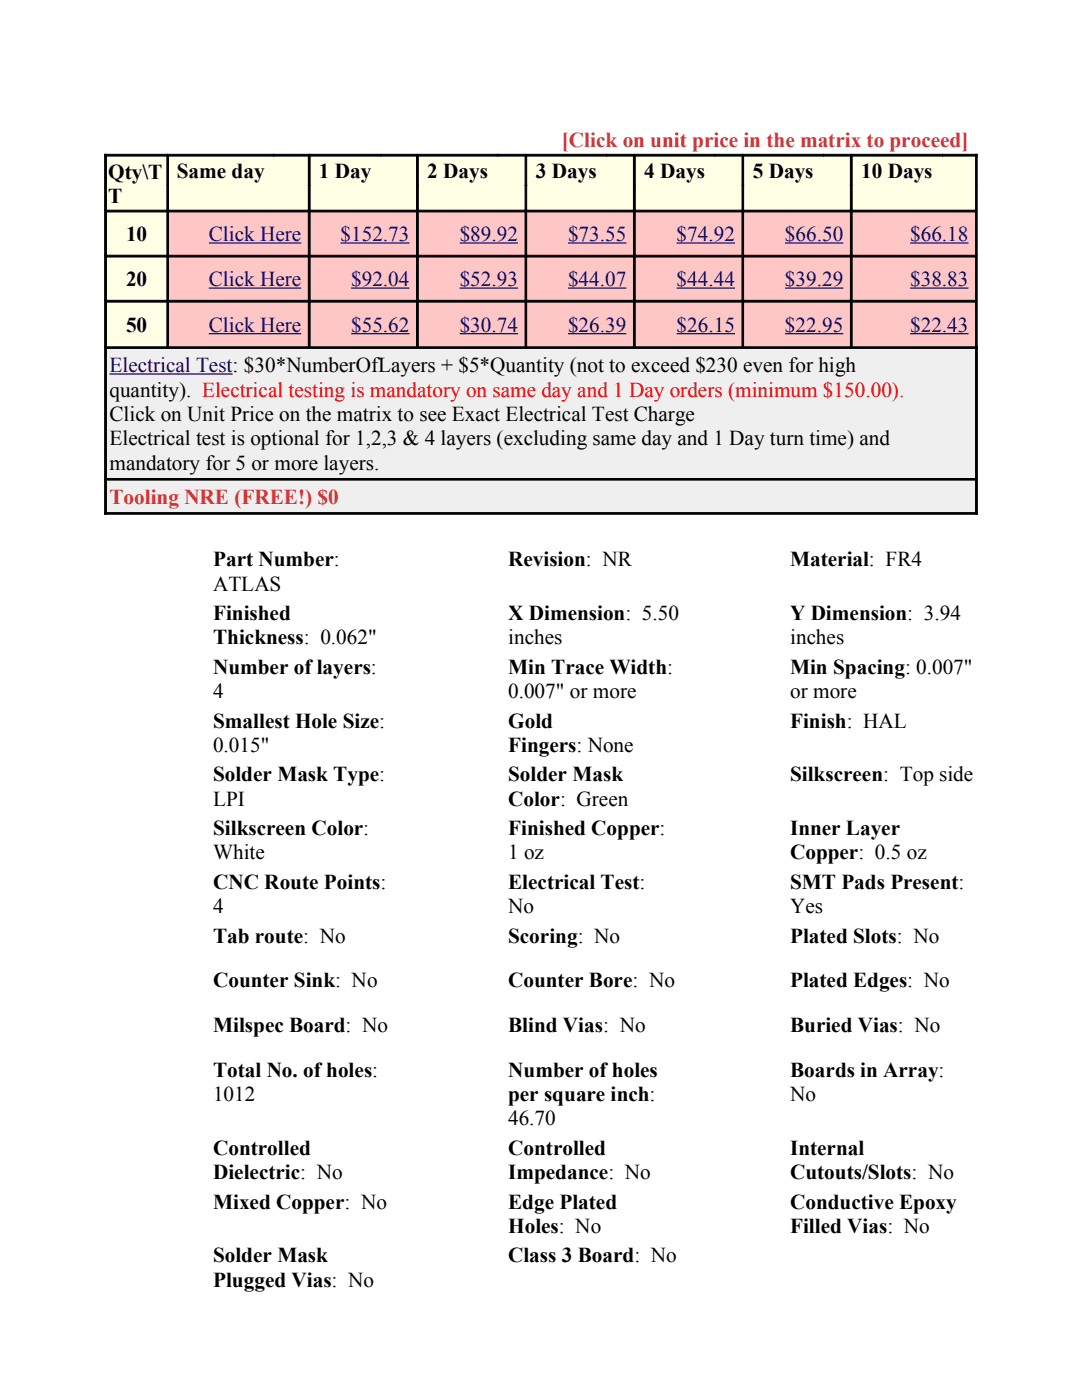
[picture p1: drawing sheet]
<svg xmlns="http://www.w3.org/2000/svg" width="216mm" height="279mm" viewBox="0 0 216 279" stroke-linecap="round" stroke-linejoin="round" font-family="sans-serif">
<defs><g id="words">
<g font-size="4.2" fill="#c33">
<text x="112.1" y="29.4">[Click on unit price in the matrix to proceed]</text>
<text x="21.8" y="100.6">Tooling NRE (FREE!) $0</text>
</g>
<g font-size="4.2">
<text x="21.6" y="35.6">Qty\T</text>
<text x="35.3" y="35.6">Same day</text>
<text x="63.6" y="35.6">1 Day</text>
<text x="85.3" y="35.6">2 Days</text>
<text x="106.9" y="35.6">3 Days</text>
<text x="128.6" y="35.6">4 Days</text>
<text x="150.2" y="35.6">5 Days</text>
<text x="171.8" y="35.6">10 Days</text>
<text x="21.6" y="40.5">T</text>
<text x="25.2" y="48.2">10</text>
<text x="25.2" y="57.2">20</text>
<text x="25.2" y="66.3">50</text>
<text x="21.8" y="79.2">quantity). Electrical testing is mandatory on same day and 1 Day orders (minimum $150.00).</text>
<text x="21.8" y="84">Click on Unit Price on the matrix to see Exact Electrical Test Charge</text>
<text x="21.8" y="88.9">Electrical test is optional for 1,2,3 &amp; 4 layers (excluding same day and 1 Day turn time) and</text>
<text x="21.8" y="93.8">mandatory for 5 or more layers.</text>
<text x="42.5" y="113">Part Number:</text>
<text x="101.4" y="113">Revision: NR</text>
<text x="157.7" y="113">Material: FR4</text>
<text x="42.5" y="117.9">ATLAS</text>
<text x="42.5" y="123.8">Finished</text>
<text x="101.4" y="123.8">X Dimension: 5.50</text>
<text x="157.7" y="123.8">Y Dimension: 3.94</text>
<text x="42.5" y="128.6">Thickness: 0.062&quot;</text>
<text x="101.4" y="128.6">inches</text>
<text x="157.7" y="128.6">inches</text>
<text x="42.5" y="134.5">Number of layers:</text>
<text x="101.4" y="134.5">Min Trace Width:</text>
<text x="157.7" y="134.5">Min Spacing: 0.007&quot;</text>
<text x="42.5" y="139.3">4</text>
<text x="101.4" y="139.3">0.007&quot; or more</text>
<text x="157.7" y="139.3">or more</text>
<text x="42.5" y="145.2">Smallest Hole Size:</text>
<text x="101.4" y="145.2">Gold</text>
<text x="157.7" y="145.2">Finish: HAL</text>
<text x="42.5" y="150.1">0.015&quot;</text>
<text x="42.5" y="155.9">Solder Mask Type:</text>
<text x="101.4" y="150.1">Fingers: None</text>
<text x="101.4" y="155.9">Solder Mask</text>
<text x="157.7" y="155.9">Silkscreen: Top side</text>
<text x="42.5" y="160.8">LPI</text>
<text x="101.4" y="160.8">Color: Green</text>
<text x="42.5" y="166.7">Silkscreen Color:</text>
<text x="101.4" y="166.7">Finished Copper:</text>
<text x="157.7" y="166.7">Inner Layer</text>
<text x="42.5" y="171.5">White</text>
<text x="101.4" y="171.5">1 oz</text>
<text x="157.7" y="171.5">Copper: 0.5 oz</text>
<text x="42.5" y="177.4">CNC Route Points:</text>
<text x="101.4" y="177.4">Electrical Test:</text>
<text x="157.7" y="177.4">SMT Pads Present:</text>
<text x="42.5" y="182.2">4</text>
<text x="101.4" y="182.2">No</text>
<text x="157.7" y="182.2">Yes</text>
<text x="42.5" y="188.1">Tab route: No</text>
<text x="101.4" y="188.1">Scoring: No</text>
<text x="157.7" y="188.1">Plated Slots: No</text>
<text x="42.5" y="197">Counter Sink: No</text>
<text x="101.4" y="197">Counter Bore: No</text>
<text x="157.7" y="197">Plated Edges: No</text>
<text x="42.5" y="206">Milspec Board: No</text>
<text x="101.4" y="206">Blind Vias: No</text>
<text x="157.7" y="206">Buried Vias: No</text>
<text x="42.5" y="214.9">Total No. of holes:</text>
<text x="101.4" y="214.9">Number of holes</text>
<text x="157.7" y="214.9">Boards in Array:</text>
<text x="42.5" y="219.7">1012</text>
<text x="101.4" y="219.7">per square inch:</text>
<text x="157.7" y="219.7">No</text>
<text x="101.4" y="224.6">46.70</text>
<text x="42.5" y="230.5">Controlled</text>
<text x="101.4" y="230.5">Controlled</text>
<text x="157.7" y="230.5">Internal</text>
<text x="42.5" y="235.3">Dielectric: No</text>
<text x="101.4" y="235.3">Impedance: No</text>
<text x="157.7" y="235.3">Cutouts/Slots: No</text>
<text x="42.5" y="241.2">Mixed Copper: No</text>
<text x="101.4" y="241.2">Edge Plated</text>
<text x="157.7" y="241.2">Conductive Epoxy</text>
<text x="42.5" y="251.9">Solder Mask</text>
<text x="101.4" y="246.1">Holes: No</text>
<text x="101.4" y="251.9">Class 3 Board: No</text>
<text x="157.7" y="246.1">Filled Vias: No</text>
<text x="42.5" y="256.8">Plugged Vias: No</text>
</g>
<g font-size="4.2" fill="#000080">
<text x="41.7" y="48.2">Click Here</text>
<text x="67.9" y="48.2">$152.73</text>
<text x="91.7" y="48.2">$89.92</text>
<text x="113.3" y="48.2">$73.55</text>
<text x="135" y="48.2">$74.92</text>
<text x="156.6" y="48.2">$66.50</text>
<text x="181.6" y="48.2">$66.18</text>
<text x="41.7" y="57.2">Click Here</text>
<text x="70.1" y="57.2">$92.04</text>
<text x="91.7" y="57.2">$52.93</text>
<text x="113.3" y="57.2">$44.07</text>
<text x="135" y="57.2">$44.44</text>
<text x="156.6" y="57.2">$39.29</text>
<text x="181.6" y="57.2">$38.83</text>
<text x="41.7" y="66.3">Click Here</text>
<text x="70.1" y="66.3">$55.62</text>
<text x="91.7" y="66.3">$30.74</text>
<text x="113.3" y="66.3">$26.39</text>
<text x="135" y="66.3">$26.15</text>
<text x="156.6" y="66.3">$22.95</text>
<text x="181.6" y="66.3">$22.43</text>
<text x="21.8" y="74.3">Electrical Test: $30*NumberOfLayers + $5*Quantity (not to exceed $230 even for high</text>
</g>
</g></defs>
<g fill="#ffffe6">
<path d="M21.1 30.8h173.7v11.1h-173.7z" fill-rule="evenodd"/>
<path d="M21.1 41.9h173.7v9h-173.7z" fill-rule="evenodd"/>
</g>
<g fill="#ffc6c6">
<path d="M33.4 41.9h28.3v9h-28.3z" fill-rule="evenodd"/>
<path d="M61.7 41.9h21.6v9h-21.6z" fill-rule="evenodd"/>
<path d="M83.3 41.9h21.7v9h-21.7z" fill-rule="evenodd"/>
<path d="M104.9 41.9h21.7v9h-21.7z" fill-rule="evenodd"/>
<path d="M126.6 41.9h21.6v9h-21.6z" fill-rule="evenodd"/>
<path d="M148.2 41.9h21.7v9h-21.7z" fill-rule="evenodd"/>
<path d="M169.9 41.9h24.9v9h-24.9z" fill-rule="evenodd"/>
</g>
<path d="M21.1 50.9h173.7v9h-173.7z" fill-rule="evenodd" fill="#ffffe6"/>
<g fill="#ffc6c6">
<path d="M33.4 50.9h28.3v9h-28.3z" fill-rule="evenodd"/>
<path d="M61.7 50.9h21.6v9h-21.6z" fill-rule="evenodd"/>
<path d="M83.3 50.9h21.7v9h-21.7z" fill-rule="evenodd"/>
<path d="M104.9 50.9h21.7v9h-21.7z" fill-rule="evenodd"/>
<path d="M126.6 50.9h21.6v9h-21.6z" fill-rule="evenodd"/>
<path d="M148.2 50.9h21.7v9h-21.7z" fill-rule="evenodd"/>
<path d="M169.9 50.9h24.9v9h-24.9z" fill-rule="evenodd"/>
</g>
<path d="M21.1 59.9h173.7v9.3h-173.7z" fill-rule="evenodd" fill="#ffffe6"/>
<g fill="#ffc6c6">
<path d="M33.4 59.9h28.3v9.3h-28.3z" fill-rule="evenodd"/>
<path d="M61.7 59.9h21.6v9.3h-21.6z" fill-rule="evenodd"/>
<path d="M83.3 59.9h21.7v9.3h-21.7z" fill-rule="evenodd"/>
<path d="M104.9 59.9h21.7v9.3h-21.7z" fill-rule="evenodd"/>
<path d="M126.6 59.9h21.6v9.3h-21.6z" fill-rule="evenodd"/>
<path d="M148.2 59.9h21.7v9.3h-21.7z" fill-rule="evenodd"/>
<path d="M169.9 59.9h24.9v9.3h-24.9z" fill-rule="evenodd"/>
</g>
<g fill="#efefef">
<path d="M21.1 69.2h173.7v26.3h-173.7z" fill-rule="evenodd"/>
<path d="M21.1 95.5h173.7v6.8h-173.7z" fill-rule="evenodd"/>
</g>
<g fill="#000" stroke="#000" stroke-width=".2">
<path d="M20.9 30.8h12.5v.4h-12.5z" fill-rule="evenodd"/>
<path d="M20.9 30.8h.3v11.1h-.3z" fill-rule="evenodd"/>
<path d="M33.3 37h.3v4.9h-.3z" fill-rule="evenodd"/>
<path d="M33.3 31.2h.3v5.8h-.3z" fill-rule="evenodd"/>
<path d="M33.4 30.8h21.2v.4h-21.2z" fill-rule="evenodd"/>
<path d="M54.6 30.8h7.1v.4h-7.1z" fill-rule="evenodd"/>
<path d="M61.5 37h.4v4.9h-.4z" fill-rule="evenodd"/>
<path d="M61.5 31.2h.4v5.8h-.4z" fill-rule="evenodd"/>
<path d="M61.7 30.8h14.3v.4h-14.3z" fill-rule="evenodd"/>
<path d="M76 30.8h7.3v.4h-7.3z" fill-rule="evenodd"/>
<path d="M83.1 37h.4v4.9h-.4z" fill-rule="evenodd"/>
<path d="M83.1 31.2h.4v5.8h-.4z" fill-rule="evenodd"/>
<path d="M83.3 30.8h16.1v.4h-16.1z" fill-rule="evenodd"/>
<path d="M99.4 30.8h5.5v.4h-5.5z" fill-rule="evenodd"/>
<path d="M104.8 37h.3v4.9h-.3z" fill-rule="evenodd"/>
<path d="M104.8 31.2h.3v5.8h-.3z" fill-rule="evenodd"/>
<path d="M104.9 30.8h16.1v.4h-16.1z" fill-rule="evenodd"/>
<path d="M121 30.8h5.6v.4h-5.6z" fill-rule="evenodd"/>
<path d="M126.4 37h.4v4.9h-.4z" fill-rule="evenodd"/>
<path d="M126.4 31.2h.4v5.8h-.4z" fill-rule="evenodd"/>
<path d="M126.6 30.8h16.1v.4h-16.1z" fill-rule="evenodd"/>
<path d="M142.7 30.8h5.5v.4h-5.5z" fill-rule="evenodd"/>
<path d="M148.1 37h.3v4.9h-.3z" fill-rule="evenodd"/>
<path d="M148.1 31.2h.3v5.8h-.3z" fill-rule="evenodd"/>
<path d="M148.2 30.8h16.1v.4h-16.1z" fill-rule="evenodd"/>
<path d="M164.3 30.8h5.6v.4h-5.6z" fill-rule="evenodd"/>
<path d="M169.7 37h.3v4.9h-.3z" fill-rule="evenodd"/>
<path d="M169.7 31.2h.3v5.8h-.3z" fill-rule="evenodd"/>
<path d="M169.9 30.8h18.2v.4h-18.2z" fill-rule="evenodd"/>
<path d="M188.1 30.8h6.9v.4h-6.9z" fill-rule="evenodd"/>
<path d="M194.7 37h.3v4.9h-.3z" fill-rule="evenodd"/>
<path d="M194.7 30.8h.3v6.2h-.3z" fill-rule="evenodd"/>
<path d="M20.9 59.9h.3v9.3h-.3z" fill-rule="evenodd"/>
<path d="M20.9 41.9h.3v9h-.3z" fill-rule="evenodd"/>
<path d="M20.9 50.9h.3v9h-.3z" fill-rule="evenodd"/>
<path d="M21.2 41.9h12.2v.4h-12.2z" fill-rule="evenodd"/>
<path d="M21.2 50.9h12.2v.4h-12.2z" fill-rule="evenodd"/>
<path d="M21.2 59.9h12.2v.4h-12.2z" fill-rule="evenodd"/>
<path d="M33.3 41.9h.3v9h-.3z" fill-rule="evenodd"/>
<path d="M33.3 50.9h.3v9h-.3z" fill-rule="evenodd"/>
<path d="M33.3 59.9h.3v9.3h-.3z" fill-rule="evenodd"/>
<path d="M33.4 41.9h28.3v.4h-28.3z" fill-rule="evenodd"/>
<path d="M33.4 50.9h28.3v.4h-28.3z" fill-rule="evenodd"/>
<path d="M33.4 59.9h28.3v.4h-28.3z" fill-rule="evenodd"/>
<path d="M61.5 41.9h.4v9h-.4z" fill-rule="evenodd"/>
<path d="M61.5 50.9h.4v9h-.4z" fill-rule="evenodd"/>
<path d="M61.5 59.9h.4v9.3h-.4z" fill-rule="evenodd"/>
<path d="M61.7 41.9h21.6v.4h-21.6z" fill-rule="evenodd"/>
<path d="M61.7 50.9h21.6v.4h-21.6z" fill-rule="evenodd"/>
<path d="M61.7 59.9h21.6v.4h-21.6z" fill-rule="evenodd"/>
<path d="M83.1 41.9h.4v9h-.4z" fill-rule="evenodd"/>
<path d="M83.1 50.9h.4v9h-.4z" fill-rule="evenodd"/>
<path d="M83.1 59.9h.4v9.3h-.4z" fill-rule="evenodd"/>
<path d="M83.3 41.9h21.6v.4h-21.6z" fill-rule="evenodd"/>
<path d="M83.3 50.9h21.6v.4h-21.6z" fill-rule="evenodd"/>
<path d="M83.3 59.9h21.6v.4h-21.6z" fill-rule="evenodd"/>
<path d="M104.8 41.9h.3v9h-.3z" fill-rule="evenodd"/>
<path d="M104.8 50.9h.3v9h-.3z" fill-rule="evenodd"/>
<path d="M104.8 59.9h.3v9.3h-.3z" fill-rule="evenodd"/>
<path d="M104.9 41.9h21.7v.4h-21.7z" fill-rule="evenodd"/>
<path d="M104.9 50.9h21.7v.4h-21.7z" fill-rule="evenodd"/>
<path d="M104.9 59.9h21.7v.4h-21.7z" fill-rule="evenodd"/>
<path d="M126.4 41.9h.4v9h-.4z" fill-rule="evenodd"/>
<path d="M126.4 50.9h.4v9h-.4z" fill-rule="evenodd"/>
<path d="M126.4 59.9h.4v9.3h-.4z" fill-rule="evenodd"/>
<path d="M126.6 41.9h21.6v.4h-21.6z" fill-rule="evenodd"/>
<path d="M126.6 50.9h21.6v.4h-21.6z" fill-rule="evenodd"/>
<path d="M126.6 59.9h21.6v.4h-21.6z" fill-rule="evenodd"/>
<path d="M148.1 41.9h.3v9h-.3z" fill-rule="evenodd"/>
<path d="M148.1 50.9h.3v9h-.3z" fill-rule="evenodd"/>
<path d="M148.1 59.9h.3v9.3h-.3z" fill-rule="evenodd"/>
<path d="M148.2 41.9h21.7v.4h-21.7z" fill-rule="evenodd"/>
<path d="M148.2 50.9h21.7v.4h-21.7z" fill-rule="evenodd"/>
<path d="M148.2 59.9h21.7v.4h-21.7z" fill-rule="evenodd"/>
<path d="M169.7 41.9h.3v9h-.3z" fill-rule="evenodd"/>
<path d="M169.7 50.9h.3v9h-.3z" fill-rule="evenodd"/>
<path d="M169.7 59.9h.3v9.3h-.3z" fill-rule="evenodd"/>
<path d="M169.9 41.9h24.7v.4h-24.7z" fill-rule="evenodd"/>
<path d="M169.9 50.9h24.7v.4h-24.7z" fill-rule="evenodd"/>
<path d="M169.9 59.9h24.7v.4h-24.7z" fill-rule="evenodd"/>
<path d="M194.7 59.9h.3v9.3h-.3z" fill-rule="evenodd"/>
<path d="M194.7 41.9h.3v9h-.3z" fill-rule="evenodd"/>
<path d="M194.7 50.9h.3v9h-.3z" fill-rule="evenodd"/>
<path d="M20.9 69.2h.3v26.3h-.3z" fill-rule="evenodd"/>
<path d="M21.2 69.2h12.2v.3h-12.2z" fill-rule="evenodd"/>
<path d="M33.4 69.2h28.3v.3h-28.3z" fill-rule="evenodd"/>
<path d="M61.7 69.2h21.6v.3h-21.6z" fill-rule="evenodd"/>
<path d="M83.3 69.2h21.6v.3h-21.6z" fill-rule="evenodd"/>
<path d="M104.9 69.2h21.7v.3h-21.7z" fill-rule="evenodd"/>
<path d="M126.6 69.2h21.6v.3h-21.6z" fill-rule="evenodd"/>
<path d="M148.2 69.2h21.7v.3h-21.7z" fill-rule="evenodd"/>
<path d="M169.9 69.2h24.9v.3h-24.9z" fill-rule="evenodd"/>
<path d="M194.7 69.2h.3v26.3h-.3z" fill-rule="evenodd"/>
<path d="M194.8 69.2h.2v.3h-.2z" fill-rule="evenodd"/>
<path d="M20.9 95.5h.3v7.1h-.3z" fill-rule="evenodd"/>
<path d="M21.2 95.5h173.5v.3h-173.5z" fill-rule="evenodd"/>
<path d="M194.7 95.5h.3v7.1h-.3z" fill-rule="evenodd"/>
<path d="M20.9 102.3h174.1v.3h-174.1z" fill-rule="evenodd"/>
</g>
<g fill="none" stroke="#000080" stroke-width=".25">
<path d="M41.7 48.5h18.4M41.7 57.5h18.4M67.9 48.5h13.8M70.1 57.5h11.6M91.7 48.5h11.7M91.7 57.5h11.7M113.3 48.5h11.7M113.3 57.5h11.7M135 48.5h11.6M135 57.5h11.6M156.6 48.5h11.7M156.6 57.5h11.7"/>
<path d="M181.6 48.5h11.7M181.6 57.5h11.7M21.8 74.6h24.6M41.7 66.6h18.4M70.1 66.6h11.6M91.7 66.6h11.7M113.3 66.6h11.7M135 66.6h11.6M156.6 66.6h11.7M181.6 66.6h11.7"/>
</g>
<use href="#words"/>
</svg>
